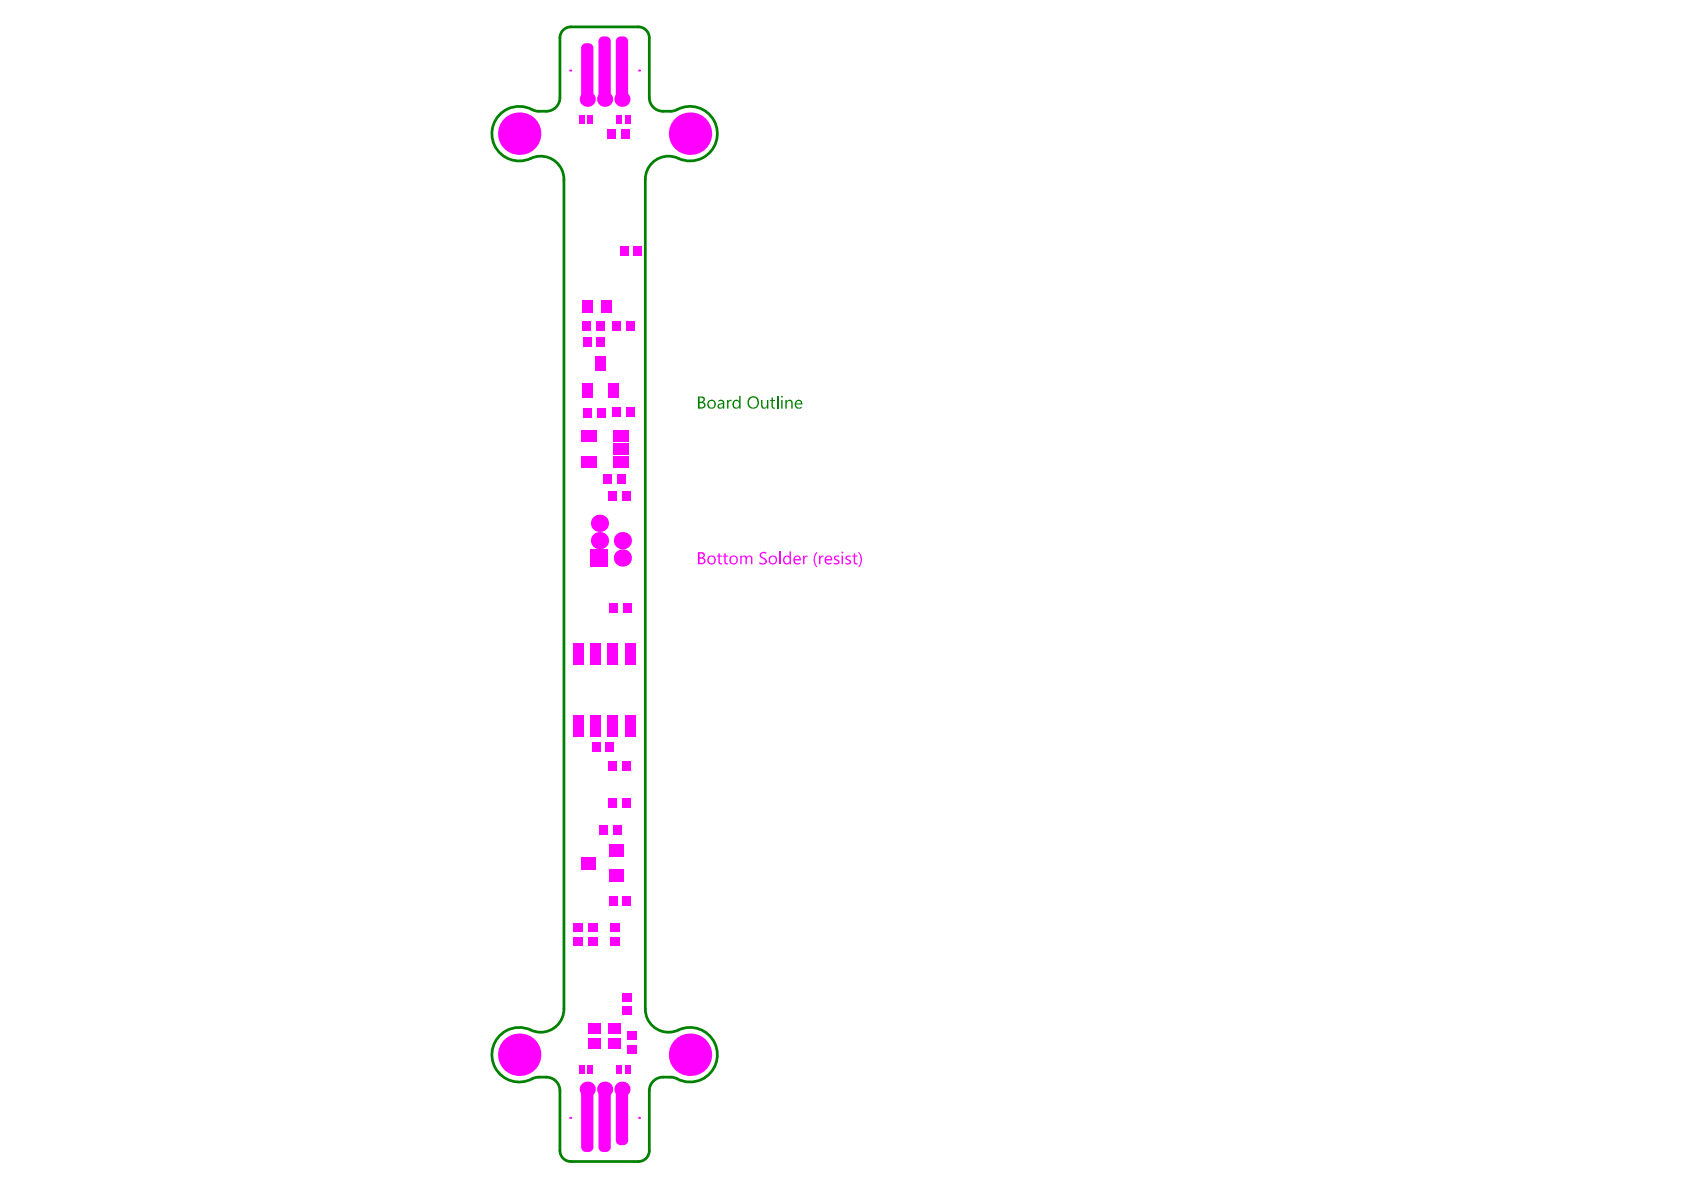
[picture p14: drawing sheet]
<svg xmlns="http://www.w3.org/2000/svg" width="297mm" height="210mm" viewBox="0 0 297 210" stroke-linecap="round" stroke-linejoin="round" font-family="sans-serif">
<path d="M95 19.6h1.4M98.8 6.7v10.5M100.7 4.7h11.9M114.5 6.7v10.5M116.9 19.6h1.4M99.5 31.6v146.4M113.8 31.6v146.4M95 190h1.4M98.8 192.4v10.6M114.5 192.4v10.6M116.9 190h1.4M100.7 204.9h11.9" fill="none" stroke="#008000" stroke-width=".48"/>
<g fill="#008000">
<path d="M128.2 70.6h.3v.3l.2-.3h.3v.2l-.3-.1-.2 .3v1.1h-.3z"/>
<path d="M134.2 70.6h.3v.8a.41 .41 0 0 0 .4 .5 .41 .41 0 0 0 .4-.5v-.8h.2v1.5h-.2v-.3a.57 .57 0 0 1-.7 .3 .57 .57 0 0 1-.4-.6z"/>
<path d="M136.1 70.2l.2-.1v.5h.4v.1h-.4v1.1l.1 .1 .3-.1v.3l-.5-.1-.1-.2v-1.1h-.3v-.1h.3z"/>
<path d="M123.4 70.1v.8h.3a.37 .37 0 0 0 .4-.4 .37 .37 0 0 0-.4-.4zM123.4 71.1v.7h.4a.39 .39 0 0 0 .4-.4 .39 .39 0 0 0-.5-.3zM123.1 69.9h.7a.5 .5 0 0 1 .5 .4 .5 .5 0 0 1-.3 .6 .59 .59 0 0 1 .4 .7 .59 .59 0 0 1-.6 .5h-.7z"/>
<path d="M125.1 70.9a.6 .6 0 0 0 0 .7 .6 .6 0 0 0 .7 .2 .67 .67 0 0 0-.2-1.1zM124.7 71.3a.8 .8 0 0 1 1.6 0 .8 .8 0 0 1-1.6 0z"/>
<path d="M126.8 71.5a.35 .35 0 0 0 .4 .4 .35 .35 0 0 0 .3-.4v-.2zM126.7 70.6a.68 .68 0 0 1 1.1 .5v1h-.3v-.3a.48 .48 0 0 1-.7 .3 .48 .48 0 0 1 0-.8l.7-.2a.43 .43 0 0 0-.3-.4 .43 .43 0 0 0-.5 .2z"/>
<path d="M129.4 70.7a.67 .67 0 0 1 1 0v-.9h.2v2.3h-.2l-.1-.3a.66 .66 0 0 1-.9 .2 .66 .66 0 0 1-.2-.9zM129.6 70.8a.65 .65 0 0 0-.1 .7 .65 .65 0 0 0 .5 .4l.3-.1 .1-.6a.49 .49 0 0 0-.3-.5 .49 .49 0 0 0-.5 .1z"/>
<path d="M132.3 70.4a.84 .84 0 0 0 0 1.2 .84 .84 0 0 0 1.1 .1v-.1a.91 .91 0 0 0 .1-1 .91 .91 0 0 0-.8-.5zM132 70.2h.1a1.09 1.09 0 0 1 1.8 .5 1.09 1.09 0 0 1-1.3 1.4 1.23 1.23 0 0 1-.6-1.9z"/>
</g>
<path d="M137.2 69.8v2.3" fill="none" stroke="#008000" stroke-width=".24"/>
<g fill="#008000">
<path d="M138.5 70.6h.3v.2a.56 .56 0 0 1 .7-.3 .56 .56 0 0 1 .3 .7v.9h-.2v-.9a.41 .41 0 0 0-.4-.5 .41 .41 0 0 0-.4 .5v.9h-.3z"/>
<path d="M137.8 70a.17 .17 0 0 1 .3 0 .17 .17 0 0 1-.3 0zM137.8 70.6h.2v1.5h-.2z"/>
<path d="M140.5 70.9l-.1 .3h.9a.41 .41 0 0 0-.3-.5 .41 .41 0 0 0-.5 .2zM140.3 70.8a.69 .69 0 0 1 .8-.2 .69 .69 0 0 1 .4 .7h-1.1a.55 .55 0 0 0 .4 .6 .55 .55 0 0 0 .6-.2 .41 .41 0 0 1-.6 .4 .86 .86 0 0 1-.5-1.3z"/>
</g>
<path d="M95 19.6h-.6a5 5 0 0 0-7.5 2.7 4.8 4.8 0 0 0 1.6 5 4.8 4.8 0 0 0 5.1 .6 4.1 4.1 0 0 1 5.9 3.7M98.8 17.2a2.41 2.41 0 0 1-2.4 2.4M100.7 4.7a1.93 1.93 0 0 0-1.9 2M112.6 4.7a1.93 1.93 0 0 1 1.9 2M114.5 17.2a2.41 2.41 0 0 0 2.4 2.4M118.3 19.6h.6a5 5 0 0 1 7.1 1.7 4.8 4.8 0 0 1-.9 5.7 4.8 4.8 0 0 1-5.8 .8 4.1 4.1 0 0 0-5.5 3.8M99.5 178a4.2 4.2 0 0 1-6.5 3.5 4.8 4.8 0 0 0-6.2 5.2 4.8 4.8 0 0 0 7.3 3.5l.9-.2M113.8 178a4.1 4.1 0 0 0 5.9 3.7 4.8 4.8 0 0 1 6.8 4.6 4.8 4.8 0 0 1-7.3 3.9l-.9-.2M96.4 190a2.41 2.41 0 0 1 2.4 2.4M116.9 190a2.41 2.41 0 0 0-2.4 2.4M98.8 203a1.93 1.93 0 0 0 1.9 1.9M114.5 203a1.93 1.93 0 0 1-1.9 1.9" fill="none" stroke="#008000" stroke-width=".48"/>
<g fill="#f0f">
<path d="M126.7 97.6h.3v.4h.4v.2h-.4v1a.21 .21 0 0 0 .2 .2 .21 .21 0 0 0 .2-.1v.2a.46 .46 0 0 1-.7-.4v-.9h-.2v-.2h.2z"/>
<path d="M127.8 97.6h.2v.4h.4v.2h-.4l.1 1a.21 .21 0 0 0 .1 .2 .21 .21 0 0 0 .2-.1v.2a.46 .46 0 0 1-.6-.4v-.9h-.3v-.2h.3z"/>
<path d="M130.6 98h.2v.2a.48 .48 0 0 1 .5-.3 .48 .48 0 0 1 .4 .4 .51 .51 0 0 1 .7-.3 .51 .51 0 0 1 .3 .6v.9h-.2v-.8a.38 .38 0 0 0-.4-.5 .38 .38 0 0 0-.4 .5v.8h-.2v-.9a.35 .35 0 0 0-.4-.4 .35 .35 0 0 0-.3 .5v.8h-.2z"/>
<path d="M134 97.7a.98 .98 0 0 1 1.2-.2v.2a.54 .54 0 0 0-1 .2l.2 .3 .4 .2a.67 .67 0 0 1 .3 1l-.4 .2-.8-.1v-.3l.3 .1a.48 .48 0 0 0 .5 .1 .48 .48 0 0 0 .3-.5l-.4-.3a.74 .74 0 0 1-.6-.9z"/>
<path d="M123.4 97.6v.7h.3a.35 .35 0 0 0 .4-.3 .35 .35 0 0 0-.4-.4zM123.4 98.6v.7h.4a.39 .39 0 0 0 .4-.5 .39 .39 0 0 0-.5-.2zM123.1 97.4h.7a.5 .5 0 0 1 .5 .4 .5 .5 0 0 1-.3 .6 .59 .59 0 0 1 .4 .6 .59 .59 0 0 1-.6 .5h-.7z"/>
<path d="M125.1 98.4a.59 .59 0 0 0-.1 .7 .59 .59 0 0 0 .6 .2 .56 .56 0 0 0 .4-.8 .56 .56 0 0 0-.9-.1zM124.7 98.8a.8 .8 0 0 1 1.6 0 .8 .8 0 0 1-1.6 0z"/>
<path d="M129 98.4a.62 .62 0 0 0 0 .7 .62 .62 0 0 0 .6 .2 .59 .59 0 0 0 .3-.7 .59 .59 0 0 0-.7-.4zM128.6 98.8a.8 .8 0 0 1 1.6 0 .8 .8 0 0 1-1.6 0z"/>
<path d="M136 98.3a.62 .62 0 0 0-.1 .7 .62 .62 0 0 0 .6 .3 .59 .59 0 0 0 .3-.8 .59 .59 0 0 0-.8-.2zM135.5 98.8a.8 .8 0 0 1 1.6 0 .8 .8 0 0 1-1.6 0z"/>
</g>
<path d="M137.6 97.3v2.2" fill="none" stroke="#f0f" stroke-width=".24"/>
<g fill="#f0f">
<path d="M141.7 98h.2v.3l.2-.3h.3v.2h-.2l-.3 .3v1h-.2z"/>
<path d="M144 97.4h.2a1.99 1.99 0 0 0 0 2.6h-.2a2.01 2.01 0 0 1 0-2.6z"/>
<path d="M144.5 98h.2v.3l.3-.3h.3v.2h-.3l-.2 .2-.1 1.1h-.2z"/>
<path d="M147.1 98.2l.6-.3 .3 .2v.2a.32 .32 0 0 0-.4-.1 .32 .32 0 0 0-.1 .4 .52 .52 0 0 1 .5 .3 .52 .52 0 0 1 0 .5l-.7 .2-.3-.1v-.3a.46 .46 0 0 0 .5 .2 .46 .46 0 0 0 .3-.4 .74 .74 0 0 1-.7-.8z"/>
<path d="M149.2 98.2l.5-.3 .3 .2v.2l-.3-.1a.27 .27 0 0 0-.3 .2 .27 .27 0 0 0 .3 .3 .48 .48 0 0 1 .4 .6 .48 .48 0 0 1-.6 .3l-.3-.1-.1-.3a.51 .51 0 0 0 .8-.1l-.2-.2a.51 .51 0 0 1-.5-.2 .51 .51 0 0 1 0-.5z"/>
<path d="M150.6 97.6h.2v.4h.5v.2h-.5v.9a.24 .24 0 0 0 .2 .3 .24 .24 0 0 0 .3-.1v.2a.43 .43 0 0 1-.5 0 .43 .43 0 0 1-.2-.4v-.9h-.3v-.2h.3z"/>
<path d="M151.3 97.4a.52 .52 0 0 1 .6 .5 2.16 2.16 0 0 1-.3 2.1h-.3a1.99 1.99 0 0 0 0-2.6z"/>
<path d="M138.3 98.2a.52 .52 0 0 1 1 0v-.9h.2v2.2h-.2v-.2a.65 .65 0 0 1-.9 .2 .65 .65 0 0 1-.2-.9zM138.5 98.4a.55 .55 0 0 0-.1 .7 .55 .55 0 0 0 .7 .1l.2-.6a.45 .45 0 0 0-.3-.4 .45 .45 0 0 0-.5 .2z"/>
<path d="M140.2 98.4v.2h.8a.42 .42 0 0 0-.3-.4 .42 .42 0 0 0-.5 .2zM140.1 98.2a.69 .69 0 0 1 .9-.1 .69 .69 0 0 1 .3 .8h-1.1a.58 .58 0 0 0 .4 .5 .58 .58 0 0 0 .6-.2v.2a.78 .78 0 0 1-1.1-.1 .78 .78 0 0 1 0-1.1z"/>
<path d="M145.8 98.3l-.1 .3h.8a.41 .41 0 0 0-.2-.4 .41 .41 0 0 0-.5 .1zM145.6 98.2a.68 .68 0 0 1 .9-.2 .68 .68 0 0 1 .3 .9h-1.1a.58 .58 0 0 0 .4 .5 .58 .58 0 0 0 .6-.2v.2a.8 .8 0 0 1-1.1-.1 .8 .8 0 0 1 0-1.1z"/>
<path d="M148.4 97.5a.16 .16 0 0 1 .3 0 .16 .16 0 0 1-.3 0zM148.4 98h.3v1.5h-.3z"/>
<path d="M109.9 191.6v.9zM109.9 191.6a.85 .85 0 0 1 .9 .9h-.9z"/>
<path d="M108.6 192.5h.9zM108.9 191.9l.6-.3v.9h-.9z"/>
<path d="M109.5 201.1v.9zM108.6 201.1h.9v.9a.85 .85 0 0 1-.9-.9z"/>
<path d="M109.9 201.1h.9zM109.9 201.1h.9a.85 .85 0 0 1-.9 .9z"/>
<path d="M103.8 191.6v.9zM103.8 191.6a.85 .85 0 0 1 .9 .9h-.9z"/>
<path d="M102.5 192.5h.8zM102.8 191.9l.5-.3v.9h-.8z"/>
<path d="M103.3 202.4v.8zM102.5 202.4h.8v.8a.85 .85 0 0 1-.8-.8z"/>
<path d="M103.8 202.4h.9zM103.8 202.4h.9a.85 .85 0 0 1-.9 .8z"/>
<path d="M106.9 191.6v.9zM106.9 191.6a.85 .85 0 0 1 .8 .9h-.8z"/>
<path d="M105.6 192.5h.8zM105.8 191.9l.6-.3v.9h-.8z"/>
<path d="M106.4 202.4v.8zM105.6 202.4h.8v.8a.85 .85 0 0 1-.8-.8z"/>
<path d="M106.9 202.4h.8zM106.9 202.4h.8a.85 .85 0 0 1-.8 .8z"/>
<path d="M103.3 17.1v.9zM102.5 17.1h.8v.9a.85 .85 0 0 1-.8-.9z"/>
<path d="M103.8 17.1h.9zM103.8 17.1h.9a.85 .85 0 0 1-.9 .9z"/>
<path d="M103.8 7.6v.9zM103.8 7.6a.85 .85 0 0 1 .9 .9h-.9z"/>
<path d="M102.5 8.5h.8zM102.8 7.9l.5-.3v.9h-.8z"/>
<path d="M109.5 17.1v.9zM108.6 17.1h.9v.9a.85 .85 0 0 1-.9-.9z"/>
<path d="M109.9 17.1h.9zM109.9 17.1h.9a.85 .85 0 0 1-.9 .9z"/>
<path d="M109.9 6.4v.9zM109.9 6.4a.85 .85 0 0 1 .9 .9h-.9z"/>
<path d="M108.6 7.3h.9zM108.9 6.7l.6-.3v.9h-.9z"/>
<path d="M106.4 17.1v.9zM105.6 17.1h.8v.9a.85 .85 0 0 1-.8-.9z"/>
<path d="M106.9 17.1h.8zM106.9 17.1h.8a.85 .85 0 0 1-.8 .9z"/>
<path d="M106.9 6.4v.9zM106.9 6.4a.85 .85 0 0 1 .8 .9h-.8z"/>
<path d="M105.6 7.3h.8zM105.8 6.7l.6-.3v.9h-.8z"/>
<circle cx="100.6" cy="197.2" r=".18"/>
<circle cx="112.7" cy="197.2" r=".18"/>
<circle cx="109.7" cy="192.1" r="1.34"/>
<circle cx="106.6" cy="192.1" r="1.34"/>
<circle cx="103.6" cy="192.1" r="1.34"/>
<circle cx="91.6" cy="186" r="3.7"/>
<circle cx="121.7" cy="186" r="3.7"/>
<circle cx="109.8" cy="98.4" r="1.52"/>
<circle cx="105.7" cy="92.3" r="1.52"/>
<circle cx="109.8" cy="95.4" r="1.52"/>
<circle cx="105.7" cy="95.4" r="1.52"/>
<circle cx="121.7" cy="23.6" r="3.7"/>
<circle cx="91.6" cy="23.6" r="3.7"/>
<circle cx="109.7" cy="17.5" r="1.34"/>
<circle cx="106.6" cy="17.5" r="1.34"/>
<circle cx="103.6" cy="17.5" r="1.34"/>
<circle cx="100.6" cy="12.4" r=".18"/>
<circle cx="112.7" cy="12.4" r=".18"/>
</g>
<g fill="#f0f">
<path d="M104.2 96.9h3.1v3h-3.1z" fill-rule="evenodd"/>
<path d="M108.6 192.5l.9-.9h.4l.9 .9v8.6l-.9 .9h-.4l-.9-.9z" fill-rule="evenodd"/>
<path d="M102.5 192.5l.8-.9h.5l.9 .9v9.9l-.9 .8h-.5l-.8-.8z" fill-rule="evenodd"/>
<path d="M105.6 192.5l.8-.9h.5l.8 .9v9.9l-.8 .8h-.5l-.8-.8z" fill-rule="evenodd"/>
<path d="M110.2 187.8h1v1.6h-1z" fill-rule="evenodd"/>
<path d="M108.7 187.8h.9v1.6h-.9z" fill-rule="evenodd"/>
<path d="M102.1 187.8h1v1.6h-1z" fill-rule="evenodd"/>
<path d="M103.7 187.8h.9v1.6h-.9z" fill-rule="evenodd"/>
<path d="M107.4 180.5h2.1v1.8h-2.1z" fill-rule="evenodd"/>
<path d="M103.8 180.5h2.1v1.8h-2.1z" fill-rule="evenodd"/>
<path d="M103.8 183.1h2.1v1.8h-2.1z" fill-rule="evenodd"/>
<path d="M107.4 183.1h2.1v1.8h-2.1z" fill-rule="evenodd"/>
<path d="M103.7 20.3h.9v1.5h-.9z" fill-rule="evenodd"/>
<path d="M102.1 20.3h1v1.5h-1z" fill-rule="evenodd"/>
<path d="M102.7 52.9h1.8v2.3h-1.8z" fill-rule="evenodd"/>
<path d="M106.1 52.9h1.8v2.3h-1.8z" fill-rule="evenodd"/>
<path d="M102.6 151.1h2.5v2.3h-2.5z" fill-rule="evenodd"/>
<path d="M107.4 153.4h2.6v2.3h-2.6z" fill-rule="evenodd"/>
<path d="M107.4 148.8h2.6v2.3h-2.6z" fill-rule="evenodd"/>
<path d="M110.6 181.9h1.7v1.6h-1.7z" fill-rule="evenodd"/>
<path d="M110.6 184.3h1.7v1.6h-1.7z" fill-rule="evenodd"/>
<path d="M108.2 75.9h2.8v2h-2.8z" fill-rule="evenodd"/>
<path d="M108.2 78.2h2.8v2h-2.8z" fill-rule="evenodd"/>
<path d="M108.2 80.4h2.8v2.1h-2.8z" fill-rule="evenodd"/>
<path d="M102.4 80.4h2.8v2.1h-2.8z" fill-rule="evenodd"/>
<path d="M102.4 75.9h2.8v2h-2.8z" fill-rule="evenodd"/>
<path d="M105.1 62.8h1.8v2.5h-1.8z" fill-rule="evenodd"/>
<path d="M102.8 67.6h1.8v2.6h-1.8z" fill-rule="evenodd"/>
<path d="M107.4 67.6h1.8v2.6h-1.8z" fill-rule="evenodd"/>
<path d="M102.5 8.5l.8-.9h.5l.9 .9v8.6l-.9 .9h-.5l-.8-.9z" fill-rule="evenodd"/>
<path d="M108.6 7.3l.9-.9h.4l.9 .9v9.8l-.9 .9h-.4l-.9-.9z" fill-rule="evenodd"/>
<path d="M105.6 7.3l.8-.9h.5l.8 .9v9.8l-.8 .9h-.5l-.8-.9z" fill-rule="evenodd"/>
<path d="M107.2 22.7h1.5v1.7h-1.5z" fill-rule="evenodd"/>
<path d="M109.6 22.7h1.5v1.7h-1.5z" fill-rule="evenodd"/>
<path d="M107.2 126.2h1.8v3.7h-1.8z" fill-rule="evenodd"/>
<path d="M107.2 113.4h1.8v3.7h-1.8z" fill-rule="evenodd"/>
<path d="M110.3 126.2h1.8v3.7h-1.8z" fill-rule="evenodd"/>
<path d="M104.2 126.2h1.8v3.7h-1.8z" fill-rule="evenodd"/>
<path d="M101.1 126.2h1.8v3.7h-1.8z" fill-rule="evenodd"/>
<path d="M110.3 113.4h1.8v3.7h-1.8z" fill-rule="evenodd"/>
<path d="M104.2 113.4h1.8v3.7h-1.8z" fill-rule="evenodd"/>
<path d="M101.1 113.4h1.8v3.7h-1.8z" fill-rule="evenodd"/>
<path d="M105.1 56.7h1.5v1.7h-1.5z" fill-rule="evenodd"/>
<path d="M102.7 56.7h1.5v1.7h-1.5z" fill-rule="evenodd"/>
<path d="M106.8 130.9h1.5v1.7h-1.5z" fill-rule="evenodd"/>
<path d="M104.4 130.9h1.5v1.7h-1.5z" fill-rule="evenodd"/>
<path d="M101.2 162.8h1.6v1.6h-1.6z" fill-rule="evenodd"/>
<path d="M101.2 165.2h1.6v1.6h-1.6z" fill-rule="evenodd"/>
<path d="M107.6 162.8h1.7v1.6h-1.7z" fill-rule="evenodd"/>
<path d="M107.6 165.2h1.7v1.6h-1.7z" fill-rule="evenodd"/>
<path d="M106.4 83.6h1.6v1.7h-1.6z" fill-rule="evenodd"/>
<path d="M108.8 83.6h1.6v1.7h-1.6z" fill-rule="evenodd"/>
<path d="M105.3 72h1.6v1.6h-1.6z" fill-rule="evenodd"/>
<path d="M102.9 72h1.6v1.6h-1.6z" fill-rule="evenodd"/>
<path d="M110.4 56.7h1.6v1.7h-1.6z" fill-rule="evenodd"/>
<path d="M108 56.7h1.5v1.7h-1.5z" fill-rule="evenodd"/>
<path d="M109.8 175.1h1.7v1.6h-1.7z" fill-rule="evenodd"/>
<path d="M109.8 177.5h1.7v1.6h-1.7z" fill-rule="evenodd"/>
<path d="M105.2 59.6h1.6v1.6h-1.6z" fill-rule="evenodd"/>
<path d="M102.8 59.6h1.6v1.6h-1.6z" fill-rule="evenodd"/>
<path d="M109.8 158h1.5v1.7h-1.5z" fill-rule="evenodd"/>
<path d="M107.4 158h1.5v1.7h-1.5z" fill-rule="evenodd"/>
<path d="M107.3 140.9h1.5v1.6h-1.5z" fill-rule="evenodd"/>
<path d="M109.7 140.9h1.5v1.6h-1.5z" fill-rule="evenodd"/>
<path d="M110.4 71.9h1.6v1.7h-1.6z" fill-rule="evenodd"/>
<path d="M108 71.9h1.5v1.7h-1.5z" fill-rule="evenodd"/>
<path d="M107.4 106.4h1.6v1.7h-1.6z" fill-rule="evenodd"/>
<path d="M109.8 106.4h1.6v1.7h-1.6z" fill-rule="evenodd"/>
<path d="M109.7 134.3h1.5v1.7h-1.5z" fill-rule="evenodd"/>
<path d="M107.3 134.3h1.5v1.7h-1.5z" fill-rule="evenodd"/>
<path d="M107.3 86.6h1.6v1.7h-1.6z" fill-rule="evenodd"/>
<path d="M109.7 86.6h1.6v1.7h-1.6z" fill-rule="evenodd"/>
<path d="M103.7 162.8h1.7v1.6h-1.7z" fill-rule="evenodd"/>
<path d="M103.7 165.2h1.7v1.6h-1.7z" fill-rule="evenodd"/>
<path d="M105.7 145.5h1.6v1.7h-1.6z" fill-rule="evenodd"/>
<path d="M108.2 145.5h1.5v1.7h-1.5z" fill-rule="evenodd"/>
<path d="M109.3 43.4h1.6v1.7h-1.6z" fill-rule="evenodd"/>
<path d="M111.7 43.4h1.6v1.7h-1.6z" fill-rule="evenodd"/>
<path d="M108.7 20.3h.9v1.5h-.9z" fill-rule="evenodd"/>
<path d="M110.2 20.3h1v1.5h-1z" fill-rule="evenodd"/>
</g>
</svg>
